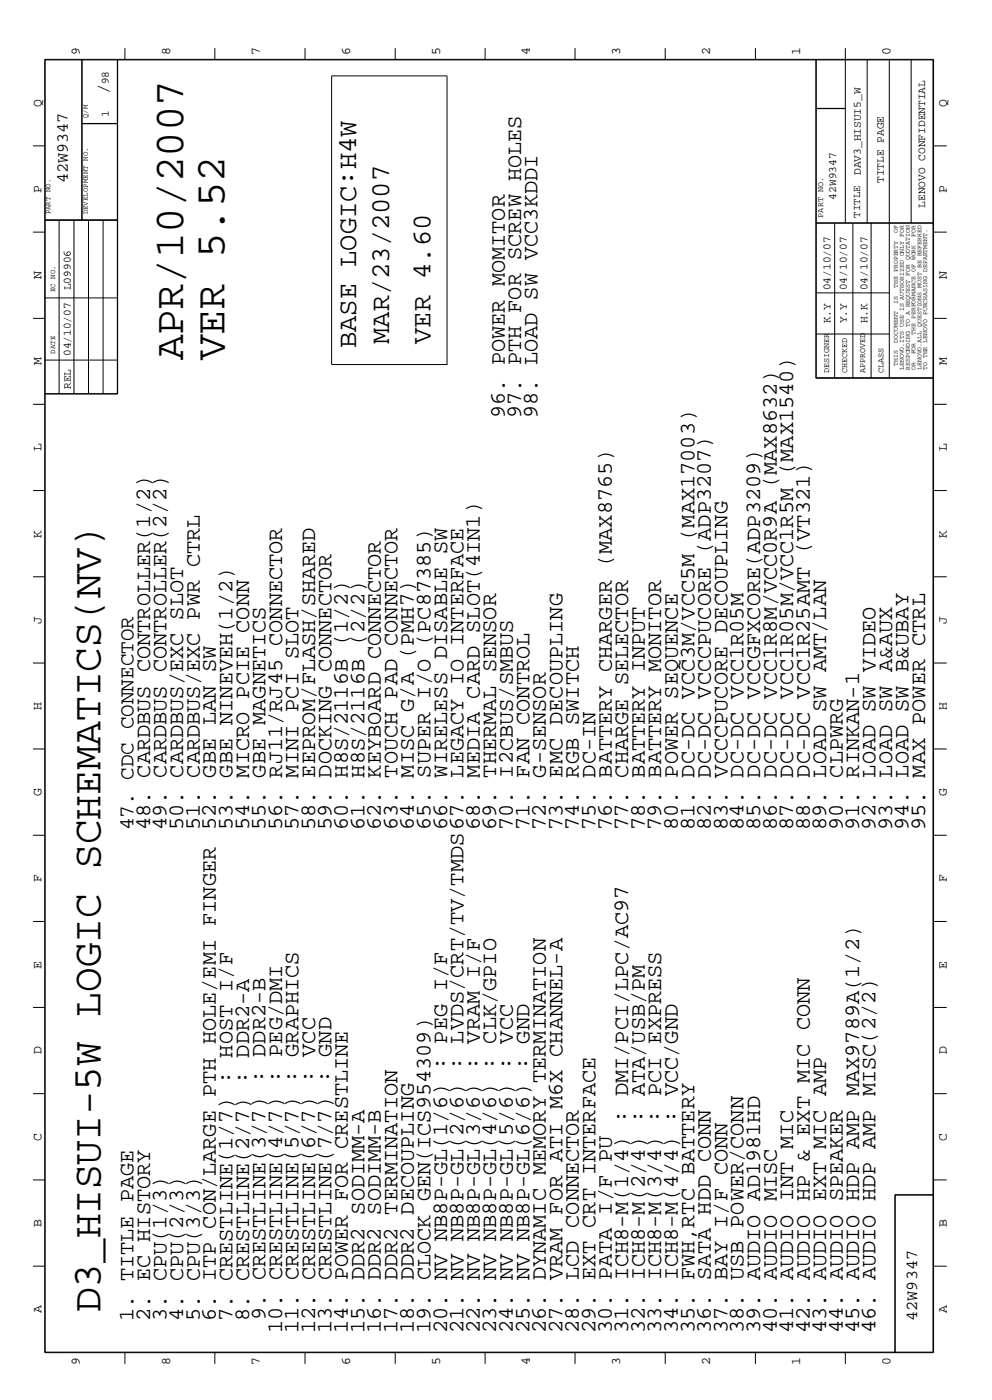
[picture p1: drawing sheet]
<svg xmlns="http://www.w3.org/2000/svg" width="300mm" height="423mm" viewBox="0 0 300 423" stroke-linecap="round" stroke-linejoin="round" font-family="sans-serif">
<defs><g id="words">
<g font-size="12.8">
<text x="55.4" y="109" transform="rotate(-90 55.4 109)">APR/10/2007</text>
<text x="67.8" y="109" transform="rotate(-90 67.8 109)">VER 5.52</text>
</g>
<text font-size="12.4" x="30.4" y="396.8" transform="rotate(-90 30.4 396.8)">D3_HISUI-5W LOGIC SCHEMATICS(NV)</text>
<g font-size="8.2">
<text x="107.7" y="105.2" transform="rotate(-90 107.7 105.2)">BASE LOGIC:H4W</text>
<text x="117.7" y="104" transform="rotate(-90 117.7 104)">MAR/23/2007</text>
<text x="130.1" y="104" transform="rotate(-90 130.1 104)">VER 4.60</text>
</g>
<g font-size="6.6">
<text x="152.6" y="126.4" transform="rotate(-90 152.6 126.4)">96. POWER MOMITOR</text>
<text x="157.6" y="126.4" transform="rotate(-90 157.6 126.4)">97. PTH FOR SCREW HOLES</text>
<text x="162.5" y="126.4" transform="rotate(-90 162.5 126.4)">98. LOAD SW VCC3KDDI</text>
<text x="45.4" y="251" transform="rotate(-90 45.4 251)">48. CARDBUS CONTROLLER(1/2)</text>
<text x="50.4" y="251" transform="rotate(-90 50.4 251)">49. CARDBUS CONTROLLER(2/2)</text>
<text x="55.4" y="251" transform="rotate(-90 55.4 251)">50. CARDBUS/EXC SLOT</text>
<text x="60.4" y="251" transform="rotate(-90 60.4 251)">51. CARDBUS/EXC PWR CTRL</text>
<text x="65.3" y="251" transform="rotate(-90 65.3 251)">52. GBE LAN SW</text>
<text x="70.3" y="251" transform="rotate(-90 70.3 251)">53. GBE NINEVEH(1/2)</text>
<text x="75.3" y="251" transform="rotate(-90 75.3 251)">54. MICRO PCIE CONN</text>
<text x="80.3" y="251" transform="rotate(-90 80.3 251)">55. GBE MAGNETICS</text>
<text x="85.3" y="251" transform="rotate(-90 85.3 251)">56. RJ11/RJ45 CONNECTOR</text>
<text x="90.3" y="251" transform="rotate(-90 90.3 251)">57. MINI PCI SLOT</text>
<text x="95.3" y="251" transform="rotate(-90 95.3 251)">58. EEPROM/FLASH/SHARED</text>
<text x="100.2" y="251" transform="rotate(-90 100.2 251)">59. DOCKING CONNECTOR</text>
<text x="105.2" y="251" transform="rotate(-90 105.2 251)">60. H8S/2116B (1/2)</text>
<text x="110.2" y="251" transform="rotate(-90 110.2 251)">61. H8S/2116B (2/2)</text>
<text x="115.1" y="251" transform="rotate(-90 115.1 251)">62. KEYBOARD CONNECTOR</text>
<text x="120.1" y="251" transform="rotate(-90 120.1 251)">63. TOUCH PAD CONNECTOR</text>
<text x="125.1" y="251" transform="rotate(-90 125.1 251)">64. MISC G/A (PMH7)</text>
<text x="130.1" y="251" transform="rotate(-90 130.1 251)">65. SUPER I/O (PC87385)</text>
<text x="135.1" y="251" transform="rotate(-90 135.1 251)">66. WIRELESS DISABLE SW</text>
<text x="145" y="251" transform="rotate(-90 145 251)">68. MEDIA CARD SLOT(4IN1)</text>
<text x="150" y="251" transform="rotate(-90 150 251)">69. THERMAL SENSOR</text>
<text x="155" y="251" transform="rotate(-90 155 251)">70. I2CBUS/SMBUS</text>
<text x="160" y="251" transform="rotate(-90 160 251)">71. FAN CONTROL</text>
<text x="165" y="251" transform="rotate(-90 165 251)">72. G-SENSOR</text>
<text x="170" y="251" transform="rotate(-90 170 251)">73. EMC DECOUPLING</text>
<text x="175" y="251" transform="rotate(-90 175 251)">74. RGB SWITCH</text>
<text x="180" y="251" transform="rotate(-90 180 251)">75. DC-IN</text>
<text x="184.9" y="251" transform="rotate(-90 184.9 251)">76. BATTERY CHARGER (MAX8765)</text>
<text x="189.9" y="251" transform="rotate(-90 189.9 251)">77. CHARGE SELECTOR</text>
<text x="194.9" y="251" transform="rotate(-90 194.9 251)">78. BATTERY INPUT</text>
<text x="199.9" y="251" transform="rotate(-90 199.9 251)">79. BATTERY MONITOR</text>
<text x="204.9" y="251" transform="rotate(-90 204.9 251)">80. POWER SEQUENCE</text>
<text x="209.9" y="251" transform="rotate(-90 209.9 251)">81. DC-DC VCC3M/VCC5M (MAX17003)</text>
<text x="214.9" y="251" transform="rotate(-90 214.9 251)">82. DC-DC VCCCPUCORE (ADP3207)</text>
<text x="219.9" y="251" transform="rotate(-90 219.9 251)">83. VCCCPUCORE DECOUPLING</text>
<text x="224.8" y="251" transform="rotate(-90 224.8 251)">84. DC-DC VCC1R05M</text>
<text x="229.8" y="251" transform="rotate(-90 229.8 251)">85. DC-DC VCCGFXCORE(ADP3209)</text>
<text x="234.8" y="251" transform="rotate(-90 234.8 251)">86. DC-DC VCC1R8M/VCC0R9A (MAX8632)</text>
<text x="239.8" y="251" transform="rotate(-90 239.8 251)">87. DC-DC VCC1R05M/VCC1R5M (MAX1540)</text>
<text x="244.8" y="251" transform="rotate(-90 244.8 251)">88. DC-DC VCC1R25AMT (VT321)</text>
<text x="249.8" y="251" transform="rotate(-90 249.8 251)">89. LOAD SW AMT/LAN</text>
<text x="254.8" y="251" transform="rotate(-90 254.8 251)">90. CLPWRG</text>
<text x="259.8" y="251" transform="rotate(-90 259.8 251)">91. RINKAN-1</text>
<text x="264.7" y="251" transform="rotate(-90 264.7 251)">92. LOAD SW VIDEO</text>
<text x="269.7" y="251" transform="rotate(-90 269.7 251)">93. LOAD SW A&amp;AUX</text>
<text x="274.7" y="251" transform="rotate(-90 274.7 251)">94. LOAD SW B&amp;UBAY</text>
<text x="279.7" y="251" transform="rotate(-90 279.7 251)">95. MAX POWER CTRL</text>
<text x="40.4" y="399.4" transform="rotate(-90 40.4 399.4)">1. TITLE PAGE</text>
<text x="45.4" y="399.4" transform="rotate(-90 45.4 399.4)">2. EC HISTORY</text>
<text x="50.4" y="399.4" transform="rotate(-90 50.4 399.4)">3. CPU(1/3)</text>
<text x="55.4" y="399.4" transform="rotate(-90 55.4 399.4)">4. CPU(2/3)</text>
<text x="60.4" y="399.4" transform="rotate(-90 60.4 399.4)">5. CPU(3/3)</text>
<text x="65.3" y="399.4" transform="rotate(-90 65.3 399.4)">6. ITP CON/LARGE PTH HOLE/EMI FINGER</text>
<text x="70.3" y="399.4" transform="rotate(-90 70.3 399.4)">7. CRESTLINE(1/7) : HOST I/F</text>
<text x="75.3" y="399.4" transform="rotate(-90 75.3 399.4)">8. CRESTLINE(2/7) : DDR2-A</text>
<text x="80.3" y="399.1" transform="rotate(-90 80.3 399.1)">9. CRESTLINE(3/7) : DDR2-B</text>
<text x="85.3" y="403.1" transform="rotate(-90 85.3 403.1)">10. CRESTLINE(4/7) : PEG/DMI</text>
<text x="90.3" y="403.1" transform="rotate(-90 90.3 403.1)">11. CRESTLINE(5/7) : GRAPHICS</text>
<text x="95.3" y="403.1" transform="rotate(-90 95.3 403.1)">12. CRESTLINE(6/7) : VCC</text>
<text x="100.2" y="403.1" transform="rotate(-90 100.2 403.1)">13. CRESTLINE(7/7) : GND</text>
<text x="105.2" y="403.1" transform="rotate(-90 105.2 403.1)">14. POWER FOR CRESTLINE</text>
<text x="110.2" y="403.1" transform="rotate(-90 110.2 403.1)">15. DDR2 SODIMM-A</text>
<text x="115.1" y="403.1" transform="rotate(-90 115.1 403.1)">16. DDR2 SODIMM-B</text>
<text x="120.1" y="403.1" transform="rotate(-90 120.1 403.1)">17. DDR2 TERMINATION</text>
<text x="125.1" y="403.1" transform="rotate(-90 125.1 403.1)">18. DDR2 DECOUPLING</text>
<text x="130.1" y="403.1" transform="rotate(-90 130.1 403.1)">19. CLOCK GEN(ICS954309)</text>
<text x="135.1" y="403.1" transform="rotate(-90 135.1 403.1)">20. NV NB8P-GL(1/6) : PEG I/F</text>
<text x="140.1" y="403.1" transform="rotate(-90 140.1 403.1)">21. NV NB8P-GL(2/6) : LVDS/CRT/TV/TMDS67. LEGACY IO INTERFACE</text>
<text x="145" y="403.1" transform="rotate(-90 145 403.1)">22. NV NB8P-GL(3/6) : VRAM I/F</text>
<text x="150" y="403.1" transform="rotate(-90 150 403.1)">23. NV NB8P-GL(4/6) : CLK/GPIO</text>
<text x="155" y="403.1" transform="rotate(-90 155 403.1)">24. NV NB8P-GL(5/6) : VCC</text>
<text x="160" y="403.1" transform="rotate(-90 160 403.1)">25. NV NB8P-GL(6/6) : GND</text>
<text x="165" y="403.1" transform="rotate(-90 165 403.1)">26. DYNAMIC MEMORY TERMINATION</text>
<text x="170" y="403.1" transform="rotate(-90 170 403.1)">27. VRAM FOR ATI M6X CHANNEL-A</text>
<text x="175" y="403.1" transform="rotate(-90 175 403.1)">28. LCD CONNECTOR</text>
<text x="180" y="403.1" transform="rotate(-90 180 403.1)">29. EXT CRT INTERFACE</text>
<text x="184.9" y="403.1" transform="rotate(-90 184.9 403.1)">30. PATA I/F PU</text>
<text x="189.9" y="403.1" transform="rotate(-90 189.9 403.1)">31. ICH8-M(1/4) : DMI/PCI/LPC/AC97</text>
<text x="194.9" y="403.1" transform="rotate(-90 194.9 403.1)">32. ICH8-M(2/4) : ATA/USB/PM</text>
<text x="199.9" y="403.1" transform="rotate(-90 199.9 403.1)">33. ICH8-M(3/4) : PCI EXPRESS</text>
<text x="204.9" y="403.1" transform="rotate(-90 204.9 403.1)">34. ICH8-M(4/4) : VCC/GND</text>
<text x="209.9" y="403.1" transform="rotate(-90 209.9 403.1)">35. FWH,RTC BATTERY</text>
<text x="214.9" y="403.1" transform="rotate(-90 214.9 403.1)">36. SATA HDD CONN</text>
<text x="219.9" y="403.1" transform="rotate(-90 219.9 403.1)">37. BAY I/F CONN</text>
<text x="224.8" y="403.1" transform="rotate(-90 224.8 403.1)">38. USB POWER/CONN</text>
<text x="229.8" y="403.1" transform="rotate(-90 229.8 403.1)">39. AUDIO AD1981HD</text>
<text x="234.8" y="403.1" transform="rotate(-90 234.8 403.1)">40. AUDIO MISC</text>
<text x="239.8" y="403.1" transform="rotate(-90 239.8 403.1)">41. AUDIO INT MIC</text>
<text x="244.8" y="403.1" transform="rotate(-90 244.8 403.1)">42. AUDIO HP &amp; EXT MIC CONN</text>
<text x="249.8" y="403.1" transform="rotate(-90 249.8 403.1)">43. AUDIO EXT MIC AMP</text>
<text x="254.8" y="403.1" transform="rotate(-90 254.8 403.1)">44. AUDIO SPEAKER</text>
<text x="259.8" y="403.1" transform="rotate(-90 259.8 403.1)">45. AUDIO HDP AMP MAX9789A(1/2)</text>
<text x="264.7" y="403.1" transform="rotate(-90 264.7 403.1)">46. AUDIO HDP AMP MISC(2/2)</text>
</g>
<text font-size="6.4" x="40.4" y="251" transform="rotate(-90 40.4 251)">47. CDC CONNECTOR</text>
<text font-size="5.2" x="32.9" y="28.4" transform="rotate(-90 32.9 28.4)">/</text>
<g font-size="5.1">
<text x="20.5" y="55.4" transform="rotate(-90 20.5 55.4)">42W9347</text>
<text x="277.2" y="399.4" transform="rotate(-90 277.2 399.4)">42W9347</text>
</g>
<g font-size="4">
<text x="24.1" y="16.7" transform="rotate(-90 24.1 16.7)">9</text>
<text x="51.4" y="16.7" transform="rotate(-90 51.4 16.7)">8</text>
<text x="78.6" y="16.7" transform="rotate(-90 78.6 16.7)">7</text>
<text x="105.8" y="16.7" transform="rotate(-90 105.8 16.7)">6</text>
<text x="133.1" y="16.7" transform="rotate(-90 133.1 16.7)">5</text>
<text x="160.2" y="16.7" transform="rotate(-90 160.2 16.7)">4</text>
<text x="187.5" y="16.7" transform="rotate(-90 187.5 16.7)">3</text>
<text x="214.6" y="16.7" transform="rotate(-90 214.6 16.7)">2</text>
<text x="241.9" y="16.7" transform="rotate(-90 241.9 16.7)">1</text>
<text x="269.2" y="16.7" transform="rotate(-90 269.2 16.7)">0</text>
<text x="12.5" y="32.3" transform="rotate(-90 12.5 32.3)">Q</text>
<text x="286.2" y="32.3" transform="rotate(-90 286.2 32.3)">Q</text>
<text x="12.5" y="58.3" transform="rotate(-90 12.5 58.3)">P</text>
<text x="286.2" y="58.3" transform="rotate(-90 286.2 58.3)">P</text>
<text x="12.5" y="84.4" transform="rotate(-90 12.5 84.4)">N</text>
<text x="286.2" y="84.4" transform="rotate(-90 286.2 84.4)">N</text>
<text x="12.5" y="110.5" transform="rotate(-90 12.5 110.5)">M</text>
<text x="286.2" y="110.5" transform="rotate(-90 286.2 110.5)">M</text>
<text x="12.5" y="136.5" transform="rotate(-90 12.5 136.5)">L</text>
<text x="286.2" y="136.5" transform="rotate(-90 286.2 136.5)">L</text>
<text x="12.5" y="162.6" transform="rotate(-90 12.5 162.6)">K</text>
<text x="286.2" y="162.6" transform="rotate(-90 286.2 162.6)">K</text>
<text x="12.5" y="188.6" transform="rotate(-90 12.5 188.6)">J</text>
<text x="286.2" y="188.6" transform="rotate(-90 286.2 188.6)">J</text>
<text x="12.5" y="214.7" transform="rotate(-90 12.5 214.7)">H</text>
<text x="286.2" y="214.7" transform="rotate(-90 286.2 214.7)">H</text>
<text x="12.5" y="240.7" transform="rotate(-90 12.5 240.7)">G</text>
<text x="286.2" y="240.7" transform="rotate(-90 286.2 240.7)">G</text>
<text x="12.5" y="266.8" transform="rotate(-90 12.5 266.8)">F</text>
<text x="286.2" y="266.8" transform="rotate(-90 286.2 266.8)">F</text>
<text x="12.5" y="292.9" transform="rotate(-90 12.5 292.9)">E</text>
<text x="286.2" y="292.9" transform="rotate(-90 286.2 292.9)">E</text>
<text x="12.5" y="318.9" transform="rotate(-90 12.5 318.9)">D</text>
<text x="286.2" y="318.9" transform="rotate(-90 286.2 318.9)">D</text>
<text x="12.5" y="344.9" transform="rotate(-90 12.5 344.9)">C</text>
<text x="286.2" y="344.9" transform="rotate(-90 286.2 344.9)">C</text>
<text x="12.5" y="371" transform="rotate(-90 12.5 371)">B</text>
<text x="286.2" y="371" transform="rotate(-90 286.2 371)">B</text>
<text x="12.5" y="397" transform="rotate(-90 12.5 397)">A</text>
<text x="286.2" y="397" transform="rotate(-90 286.2 397)">A</text>
<text x="24.1" y="412.7" transform="rotate(-90 24.1 412.7)">9</text>
<text x="51.4" y="412.7" transform="rotate(-90 51.4 412.7)">8</text>
<text x="78.6" y="412.7" transform="rotate(-90 78.6 412.7)">7</text>
<text x="105.8" y="412.7" transform="rotate(-90 105.8 412.7)">6</text>
<text x="133.1" y="412.7" transform="rotate(-90 133.1 412.7)">5</text>
<text x="160.2" y="412.7" transform="rotate(-90 160.2 412.7)">4</text>
<text x="187.5" y="412.7" transform="rotate(-90 187.5 412.7)">3</text>
<text x="214.6" y="412.7" transform="rotate(-90 214.6 412.7)">2</text>
<text x="241.9" y="412.7" transform="rotate(-90 241.9 412.7)">1</text>
<text x="269.2" y="412.7" transform="rotate(-90 269.2 412.7)">0</text>
</g>
<g font-size="3.4">
<text x="32.9" y="25.5" transform="rotate(-90 32.9 25.5)">98</text>
<text x="32.9" y="35.5" transform="rotate(-90 32.9 35.5)">1</text>
<text x="260.2" y="52.9" transform="rotate(-90 260.2 52.9)">DAV3_HISUI5_W</text>
<text x="267.2" y="55.4" transform="rotate(-90 267.2 55.4)">TITLE PAGE</text>
<text x="252.7" y="60.4" transform="rotate(-90 252.7 60.4)">42W9347</text>
<text x="279.7" y="62.8" transform="rotate(-90 279.7 62.8)">LENOVO CONFIDENTIAL</text>
<text x="21.4" y="87.8" transform="rotate(-90 21.4 87.8)">L09906</text>
<text x="251" y="87.8" transform="rotate(-90 251 87.8)">04/10/07</text>
<text x="255.9" y="87.8" transform="rotate(-90 255.9 87.8)">04/10/07</text>
<text x="262.2" y="87.8" transform="rotate(-90 262.2 87.8)">04/10/07</text>
<text x="251" y="97.8" transform="rotate(-90 251 97.8)">K.Y</text>
<text x="255.9" y="97.8" transform="rotate(-90 255.9 97.8)">Y.Y</text>
<text x="262.2" y="97.8" transform="rotate(-90 262.2 97.8)">H.K</text>
<text x="21.4" y="107.7" transform="rotate(-90 21.4 107.7)">04/10/07</text>
<text x="21.4" y="117.7" transform="rotate(-90 21.4 117.7)">REL</text>
</g>
<text font-size="3.2" x="260" y="65.8" transform="rotate(-90 260 65.8)">TITLE</text>
<g font-size="2.5">
<text x="248.8" y="65.8" transform="rotate(-90 248.8 65.8)">PART NO.</text>
<text x="250.6" y="112.9" transform="rotate(-90 250.6 112.9)">DESIGNER</text>
<text x="256.1" y="112.9" transform="rotate(-90 256.1 112.9)">CHECKED</text>
<text x="261.5" y="112.9" transform="rotate(-90 261.5 112.9)">APPROVED</text>
<text x="267" y="112.9" transform="rotate(-90 267 112.9)">CLASS</text>
</g>
<g font-size="2.3">
<text x="26.6" y="35.7" transform="rotate(-90 26.6 35.7)">Q/M</text>
<text x="15.2" y="64.9" transform="rotate(-90 15.2 64.9)">PART NO.</text>
<text x="26.6" y="64.9" transform="rotate(-90 26.6 64.9)">DEVELOPMENT NO.</text>
<text x="16.7" y="88.3" transform="rotate(-90 16.7 88.3)">EC NO.</text>
<text x="16.7" y="106.9" transform="rotate(-90 16.7 106.9)">DATE</text>
</g>
<g font-size="2">
<text x="271.4" y="70.4" transform="rotate(-90 271.4 70.4)">OF</text>
<text x="276.7" y="71.6" transform="rotate(-90 276.7 71.6)">FOR</text>
<text x="271.4" y="87" transform="rotate(-90 271.4 87)">THE PROPERTY</text>
<text x="271.4" y="91.8" transform="rotate(-90 271.4 91.8)">IS</text>
<text x="276.7" y="101.3" transform="rotate(-90 276.7 101.3)">THE PERFORMANCE OF WORK</text>
<text x="271.4" y="103.6" transform="rotate(-90 271.4 103.6)">DOCUMENT</text>
<text x="276.7" y="107.2" transform="rotate(-90 276.7 107.2)">FOR</text>
<text x="271.4" y="110.7" transform="rotate(-90 271.4 110.7)">THIS</text>
<text x="273.2" y="111.9" transform="rotate(-90 273.2 111.9)">LENOVO.ITS USE IS AUTHORIZED ONLY FOR</text>
<text x="275" y="111.9" transform="rotate(-90 275 111.9)">RESPONDING TO A REQUEST FOR QUOTATION</text>
<text x="276.7" y="111.9" transform="rotate(-90 276.7 111.9)">OR</text>
<text x="278.6" y="111.9" transform="rotate(-90 278.6 111.9)">LENOVO.ALL QUESTIONS MUST BE REFERRED</text>
<text x="280.2" y="111.9" transform="rotate(-90 280.2 111.9)">TO THE LENOVO PURCHASING DEPARTMENT.</text>
</g>
</g></defs>
<g fill="none" stroke="#000" stroke-width=".3">
<path d="M13.5 17.9h268.7v391.1h-268.7zM13.6 18.1h268.4v390.8h-268.4zM24.7 17.9v48.7M24.8 17.9v48.7M35.5 17.9v101.2M35.6 17.9v101.2h-22.1M37.8 14.6v3.3M64.9 14.6v3.3M92.2 14.6v3.3M119.5 14.6v3.3M146.6 14.6v3.3M173.8 14.6v3.3"/>
<path d="M201.1 14.6v3.3M228.3 14.6v3.3M246.6 17.9v96.5h35.4M246.7 17.9v96.5M255.5 14.6v52.9M262.1 17.9v49.6M268.8 17.9v96.5M275.4 17.9v49.6M24.8 37.4h10.8M24.8 37.3h10.8M100.2 22.9h34.9v87.3h-34.9zM246.6 32.9h8.9"/>
<path d="M246.6 32.8h8.9M10 44.1h3.5M282 44.1h4.2M10 70.2h3.5M13.5 66.6h22.1M13.5 66.5h22.1M17.9 66.6v52.5M22.4 66.6v52.5M26.8 66.6v52.5M31.2 66.6v52.4M246.6 67.5h35.4M246.6 67.4h35.4"/>
<path d="M252.3 67.5v46.9M257.8 67.5v46.9M263.3 67.5v46.9M282 70.2h4.2M10 96.3h3.5M13.5 90.1h22.1M246.6 88.6h22.2M282 96.3h4.2M13.5 119h22.1M13.5 108.9h22.1M246.6 114.2h35.4M246.6 101h22.2"/>
<path d="M10 122.3h3.5M282 122.3h4.2M10 148.3h3.5M282 148.3h4.2M10 174.4h3.5M282 174.4h4.2M10 200.5h3.5M282 200.5h4.2M10 226.5h3.5M282 226.5h4.2M10 252.6h3.5M282 252.6h4.2"/>
<path d="M10 278.6h3.5M282 278.6h4.2M10 304.6h3.5M282 304.6h4.2M10 330.7h3.5M282 330.7h4.2M10 356.8h3.5M282 356.8h4.2M270.5 361.4h11.5M270.6 361.3v47.7M282 361.3h-11.5v47.7M10 382.9h3.5"/>
<path d="M282 382.9h4.2M37.8 409v3.4M64.9 409v3.4M92.2 409v3.4M119.5 409v3.4M146.6 409v3.4M173.8 409v3.4M201.1 409v3.4M228.3 409v3.4M255.5 409v3.4"/>
</g>
<use href="#words"/>
</svg>
